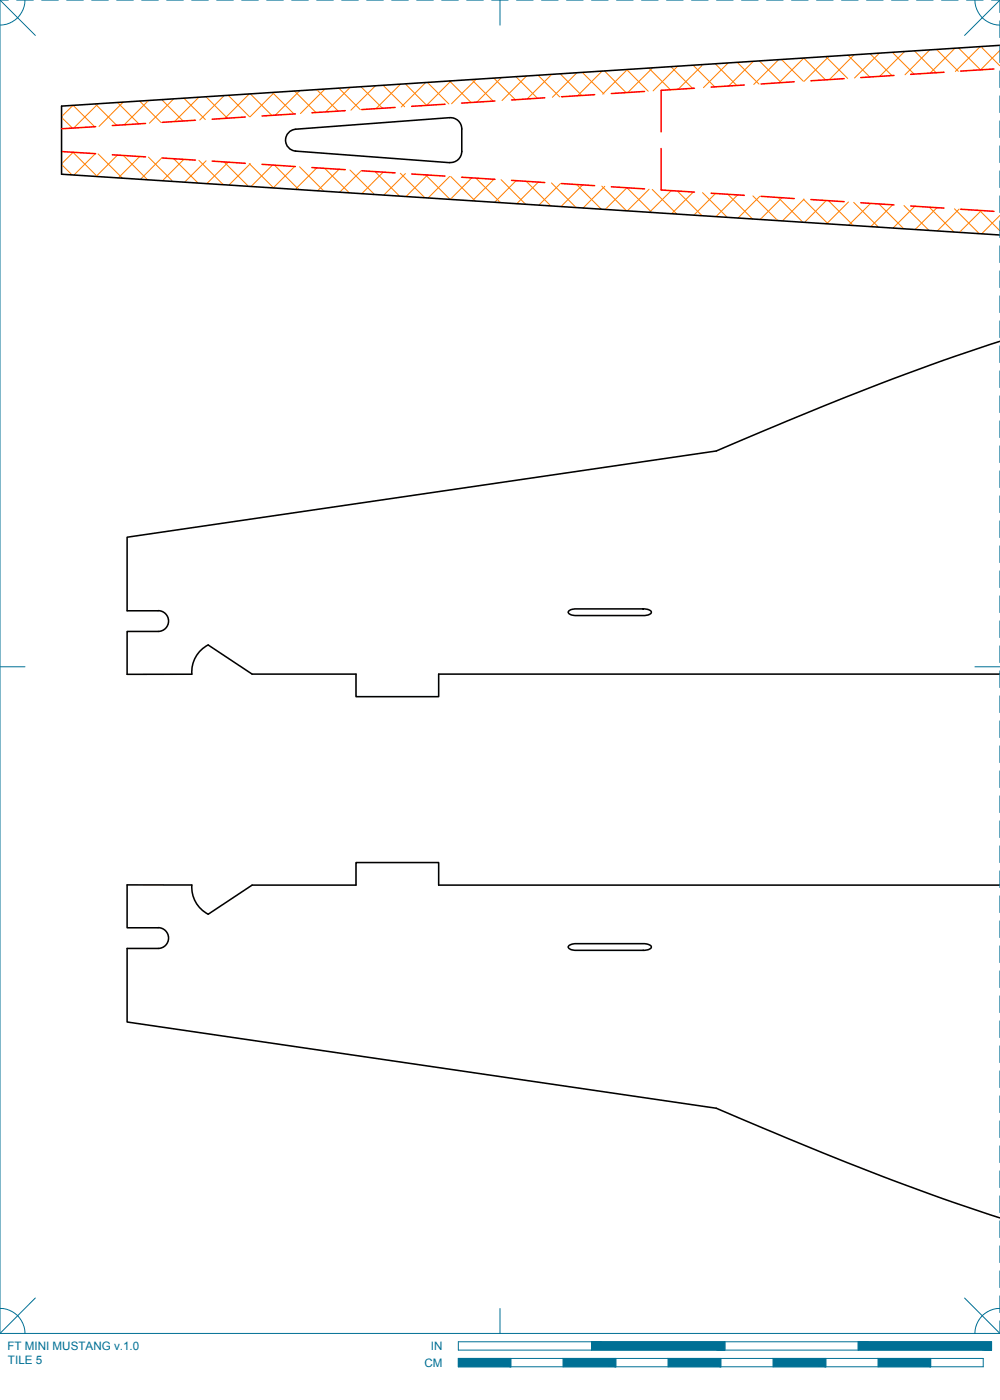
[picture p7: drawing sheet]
<svg xmlns="http://www.w3.org/2000/svg" width="190mm" height="267mm" viewBox="0 0 190 267" stroke-linecap="round" stroke-linejoin="round" font-family="sans-serif">
<defs><g id="words">
<g font-size="2.2" fill="#007095">
<text x="1.4" y="257.2">FT MINI MUSTANG v.1.0</text>
<text x="82.1" y="257.2">IN</text>
<text x="1.5" y="259.9">TILE 5</text>
<text x="80.8" y="260.4">CM</text>
</g>
</g></defs>
<!-- layer: 01 CUT -->
<g fill="none" stroke="#000" stroke-width=".3">
<path d="M190.5 8.6l-178.8 11.6v13l178.8 11.6M56.3 28.8l29.3 2.2M56.3 24.6a2.08 2.08 0 0 0-1.9 2.1 2.08 2.08 0 0 0 1.9 2.1M85.6 22.4l-29.3 2.2M85.7 22.4a2.15 2.15 0 0 1 2.3 2.2v4.2a2.15 2.15 0 0 1-2.3 2.2M190.5 65a601.7 601.7 0 0 0-54.1 20.9l-112.2 16.4v14.1h5.9M30.1 116.3a1.98 1.98 0 0 1 2 2 1.98 1.98 0 0 1-2 2M108.4 116.3l1.1-.3h13a1.35 1.35 0 0 1 1.6 .7 1.58 1.58 0 0 1-1.6 .6h-12.7a1.35 1.35 0 0 1-1.6-.7zM30.1 120.3h-5.9v8.2l12.3-.1M190.5 128.4h-106.9v4.3h-15.8v-4.3h-19.8l-8.3-5.5a5.7 5.7 0 0 0-3.1 5.5M30.1 176.7a1.98 1.98 0 0 1 2 2 1.98 1.98 0 0 1-2 2M190.5 168.6h-106.9v-4.3h-15.8v4.3h-19.8l-8.3 5.6a5.8 5.8 0 0 1-3.2-5.6h-12.3v8.1h5.9"/>
<path d="M30.1 180.7h-5.9v14l112.2 16.4a601.7 601.7 0 0 0 54.1 20.9M108.4 180.1l1.1-.3h13a1.42 1.42 0 0 1 1.6 .7 1.58 1.58 0 0 1-1.6 .5h-12.7a1.35 1.35 0 0 1-1.6-.7z"/>
</g>
<!-- layer: 02 SCORE -->
<g fill="none" stroke="#f00" stroke-width=".3">
<path d="M84.8 19.9l-6.4 .4M94.3 19.2l-6.4 .4M103.8 18.6l-6.3 .5M113.3 18l-6.3 .4M122.8 17.4l-6.3 .4M125.9 17.2v7.9M132.3 16.8l-6.3 .4M141.8 16.2l-6.3 .4M151.3 15.6l-6.3 .4M160.8 15l-6.3 .4M170.3 14.4l-6.3 .4M179.8 13.8l-6.3 .4"/>
<path d="M189.3 13.1l-6.3 .4M11.7 28.9l6.5 .4M18.2 24.1l-6.5 .4M21.4 29.5l6.3 .4M27.7 23.5l-6.3 .4M30.9 30.1l6.3 .4M37.2 22.9l-6.3 .4M40.4 30.7l6.3 .4M46.7 22.3l-6.3 .4M49.9 31.3l6.4 .4M56.3 21.7l-6.4 .4M59.4 31.9l6.4 .4"/>
<path d="M65.8 21.1l-6.4 .4M68.9 32.5l6.4 .4M75.3 20.5l-6.4 .4M78.4 33.1l6.4 .4M87.9 33.8l6.4 .4M97.5 34.4l6.3 .4M107 35l6.3 .4M116.5 35.6l6.3 .4M125.9 28.3v7.9M126 36.2l6.3 .4M135.5 36.8l6.3 .4M145 37.4l6.3 .4"/>
<path d="M154.5 38l6.3 .4M164 38.6l6.3 .4M173.5 39.2l6.3 .4M183 39.9l6.3 .4"/>
</g>
<!-- layer: 06 CAVITY -->
<g fill="none" stroke="#ff7f00" stroke-width=".19">
<path d="M18.2 19.8l4 4.1M18.7 19.8l-4.6 4.6M22.4 19.5l4.1 4.1M23.5 19.5l-4.6 4.6M26.6 19.3l4.1 4M28.3 19.2l-4.6 4.6M30.8 19l4.1 4.1M33.1 18.8l-4.7 4.7M35 18.7l4.1 4.1M37.9 18.5l-4.6 4.7M39.2 18.4l4.1 4.1M42.7 18.2l-4.6 4.7"/>
<path d="M43.5 18.2l4 4M47.5 17.9l-4.7 4.6M47.7 17.9l4.1 4.1M51.9 17.6l4.1 4.1M52.3 17.6l-4.7 4.6M56.1 17.4l4.1 4M57.1 17.3l-4.6 4.6M60.3 17.1l4.1 4.1M61.9 17l-4.7 4.6M64.6 16.8l4 4.1M66.7 16.7l-4.7 4.6M68.8 16.5l4.1 4.1"/>
<path d="M71.5 16.4l-4.7 4.6M73 16.3l4.1 4M76.3 16l-4.7 4.7M77.2 16l4.1 4.1M81.1 15.7l-4.7 4.7M81.4 15.7l4.1 4.1M85.6 15.4l4.1 4.1M85.9 15.4l-4.7 4.7M89.9 15.2l4.1 4.1M90.7 15.1l-4.7 4.7M94.1 14.9l4.1 4.1M95.5 14.8l-4.7 4.7"/>
<path d="M98.3 14.6l4.1 4.1M100.3 14.5l-4.7 4.7M102.5 14.4l4.1 4.1M105.1 14.2l-4.7 4.7M106.7 14.1l4.1 4.1M109.9 13.9l-4.7 4.6M110.9 13.8l4.2 4.1M114.7 13.5l-4.7 4.7M115.2 13.5l4.1 4.2M119.4 13.3l4.1 4.1M119.5 13.3l-4.7 4.6M123.6 13l4.1 4.1"/>
<path d="M124.3 12.9l-4.7 4.7M127.8 12.7l4.1 4.1M129.1 12.6l-4.7 4.7M132 12.4l4.2 4.2M133.9 12.3l-4.7 4.7M136.2 12.1l4.2 4.2M138.7 12l-4.7 4.7M140.5 11.9l4.1 4.1M143.5 11.7l-4.7 4.7M144.7 11.6l4.1 4.1M148.3 11.4l-4.7 4.7M148.9 11.3l4.1 4.2"/>
<path d="M157.2 15.2l-4.1-4.1-4.7 4.7M157.3 10.8l4.2 4.1M157.9 10.8l-4.7 4.7M161.5 10.5l4.2 4.2M162.7 10.4l-4.7 4.8M165.8 10.2l4.1 4.2M167.5 10.1l-4.7 4.8M170 10l4.1 4.1M172.3 9.8l-4.7 4.7M174.2 9.7l4.2 4.2M177.1 9.5l-4.7 4.7M178.4 9.4l4.2 4.2"/>
<path d="M181.9 9.2l-4.7 4.7M182.6 9.2l4.2 4.1 3.7-3.7M186.7 8.9l-4.7 4.7M186.9 8.9l3.6 3.6M11.7 31.3l2 2M11.7 22.4l2.1 2M13.9 29l4.6 4.6M13.9 20.1l-2.2 2.1M13.9 29l-2.2 2.2M13.9 20.1l4.1 4M18.2 29.3l-4.1 4M18.7 29.3l4.6 4.6"/>
<path d="M22.4 29.5l-4.1 4.1M23.5 29.6l4.6 4.6M26.6 29.8l-4.1 4.1M28.3 29.9l4.6 4.6M30.8 30.1l-4 4.1M33.1 30.2l4.6 4.7M35 30.4l-4 4M37.9 30.5l4.6 4.7M39.3 30.6l-4.1 4.1M42.7 30.8l4.6 4.7M43.5 30.9l-4.1 4.1M47.5 31.2l4.6 4.6"/>
<path d="M47.7 31.2l-4.1 4M51.9 31.4l-4.1 4.1M52.3 31.5l4.6 4.6M56.1 31.7l-4.1 4.1M57.1 31.8l4.6 4.6M60.3 32l-4 4.1M61.9 32.1l4.6 4.6M64.6 32.3l-4.1 4M66.7 32.4l4.6 4.6M68.8 32.5l-4.1 4.1M71.5 32.7l4.6 4.7M73 32.8l-4.1 4.1"/>
<path d="M76.3 33l4.6 4.7M77.2 33.1l-4.1 4M81.1 33.3l4.6 4.7M81.4 33.3l-4 4.1M85.7 33.6l-4.1 4.1M85.9 33.6l4.6 4.7M89.9 33.9l-4.1 4.1M90.7 33.9l4.6 4.7M94.1 34.1l-4.1 4.1M95.5 34.2l4.6 4.7M98.3 34.4l-4.1 4.1M100.2 34.5l4.7 4.7"/>
<path d="M102.6 34.7l-4.2 4.1M105.1 34.8l4.6 4.7M106.8 35l-4.1 4.1M109.9 35.2l4.6 4.6M111 35.2l-4.1 4.1M114.6 35.5l4.7 4.7M115.2 35.5l-4.1 4.1M115.3 39.9l4.1-4.1 4.7 4.6M123.7 36l-4.2 4.2M124.2 36.1l4.7 4.7M127.9 36.3l-4.2 4.1M129 36.4l4.7 4.7"/>
<path d="M132.1 36.6l-4.1 4.1M133.8 36.7l4.7 4.7M136.3 36.9l-4.1 4.1M138.6 37l4.7 4.7M140.5 37.1l-4.1 4.2M143.4 37.3l4.7 4.7M144.7 37.4l-4.1 4.1M148.2 37.6l4.8 4.7M149 37.7l-4.2 4.1M153 37.9l4.7 4.7M153.2 37.9l-4.1 4.2M157.4 38.2l-4.1 4.2"/>
<path d="M157.8 38.2l4.7 4.7M161.6 38.5l-4.1 4.1M162.6 38.5l4.7 4.8M165.8 38.8l-4.1 4.1M167.4 38.8l4.7 4.8M170.1 39l-4.2 4.2M172.2 39.2l4.8 4.7M174.3 39.3l-4.2 4.1M177 39.5l4.7 4.7M178.5 39.6l-4.2 4.1M181.8 39.8l4.7 4.7M182.7 39.8l-4.1 4.2"/>
<path d="M186.6 40.1l3.9 3.9M186.9 40.1l-4.1 4.2M190.5 41l-3.5 3.5"/>
</g>
<!-- layer: 22 TILED -->
<g fill="#007095" stroke="#007095" stroke-width=".19">
<path d="M163.5 255.6l25.4 1.6v-1.6zM163.5 255.6l25.4 1.6h-25.4z"/>
<path d="M112.7 255.6l25.4 1.6v-1.6zM112.7 255.6l25.4 1.6h-25.4z"/>
<path d="M167.3 258.8l10 1.6v-1.6zM167.3 258.8l10 1.6h-10z"/>
<path d="M147.3 258.8l10 1.6v-1.6zM147.3 258.8l10 1.6h-10z"/>
<path d="M127.3 258.8l10 1.6v-1.6zM127.3 258.8l10 1.6h-10z"/>
<path d="M107.3 258.8l10 1.6v-1.6zM107.3 258.8l10 1.6h-10z"/>
<path d="M87.3 258.8l10 1.6v-1.6zM87.3 258.8l10 1.6h-10z"/>
</g>
<g fill="none" stroke="#007095" stroke-width=".19">
<path d="M0 0h1.6M0 0v254M0 0l6.7 6.8M3.2 0h3.1M4.8 0a4.8 4.8 0 0 1-4.8 4.8M7.9 0h3.2M12.7 0h3.2M17.5 0h3.1M22.2 0h3.2M27 0h3.2M31.7 0h3.2M36.5 0h3.2"/>
<path d="M41.3 0h3.1M46 0h3.2M50.8 0h3.2M55.6 0h3.1M60.3 0h3.2M65.1 0h3.2M69.8 0h3.2M74.6 0h3.2M79.4 0h3.1M84.1 0h3.2M88.9 0h3.2M93.7 0h3.1"/>
<path d="M95.2 0v4.8M98.4 0h3.2M103.2 0h3.1M107.9 0h3.2M112.7 0h3.2M117.5 0h3.1M122.2 0h3.2M127 0h3.2M131.7 0h3.2M136.5 0h3.2M141.3 0h3.1M146 0h3.2"/>
<path d="M150.8 0h3.2M155.6 0h3.1M160.3 0h3.2M165.1 0h3.2M169.8 0h3.2M174.6 0h3.2M179.4 0h3.1M184.1 0h3.2M185.7 0a4.8 4.8 0 0 0 4.8 4.8M188.9 0h1.6M190.5 0v2.4M190.5 4v3.2"/>
<path d="M190.5 8.7v3.2M190.5 13.5v3.2M190.5 18.3v3.1M190.5 0l-6.8 6.8M190.5 23v3.2M190.5 27.8v3.2M190.5 32.6v3.1M190.5 37.3v3.2M190.5 42.1v3.2M190.5 46.8v3.2M190.5 51.6v3.2M190.5 56.4v3.1"/>
<path d="M190.5 61.1v3.2M190.5 65.9v3.2M190.5 70.7v3.1M190.5 75.4v3.2M190.5 80.2v3.2M190.5 84.9v3.2M190.5 89.7v3.2M190.5 94.5v3.1M190.5 99.2v3.2M190.5 104v3.2M190.5 108.8v3.1M190.5 113.5v3.2"/>
<path d="M190.5 118.3v3.2M0 127h4.8M185.7 127h4.8M190.5 123v3.2M190.5 127.8v3.2M190.5 132.6v3.1M190.5 137.3v3.2M190.5 142.1v3.2M190.5 146.9v3.1M190.5 151.6v3.2M190.5 156.4v3.2M190.5 161.1v3.2"/>
<path d="M190.5 165.9v3.2M190.5 170.7v3.1M190.5 175.4v3.2M190.5 180.2v3.2M190.5 185v3.1M190.5 189.7v3.2M190.5 194.5v3.2M190.5 199.2v3.2M190.5 204v3.2M190.5 208.8v3.1M190.5 213.5v3.2M190.5 218.3v3.2"/>
<path d="M190.5 223.1v3.1M190.5 227.8v3.2M190.5 232.6v3.2M190.5 237.3v3.2M0 249.3a4.7 4.7 0 0 1 4.8 4.7M0 254h190.5M6.7 247.3l-6.7 6.7M87.3 255.6h101.6v1.6h-101.6zM87.3 258.8h100v1.6h-100zM95.2 249.3v4.7M97.3 258.8v1.6M107.3 258.8v1.6"/>
<path d="M112.7 255.6v1.6M117.3 258.8v1.6M127.3 258.8v1.6M137.3 258.8v1.6M138.1 255.6v1.6M147.3 258.8v1.6M157.3 258.8v1.6M163.5 255.6v1.6M167.3 258.8v1.6M177.3 258.8v1.6M183.7 247.3l6.8 6.7M190.5 249.3a4.7 4.7 0 0 0-4.8 4.7"/>
<path d="M190.5 242.1v3.2M190.5 246.9v3.1M190.5 251.6v2.4"/>
</g>
<use href="#words"/>
</svg>
